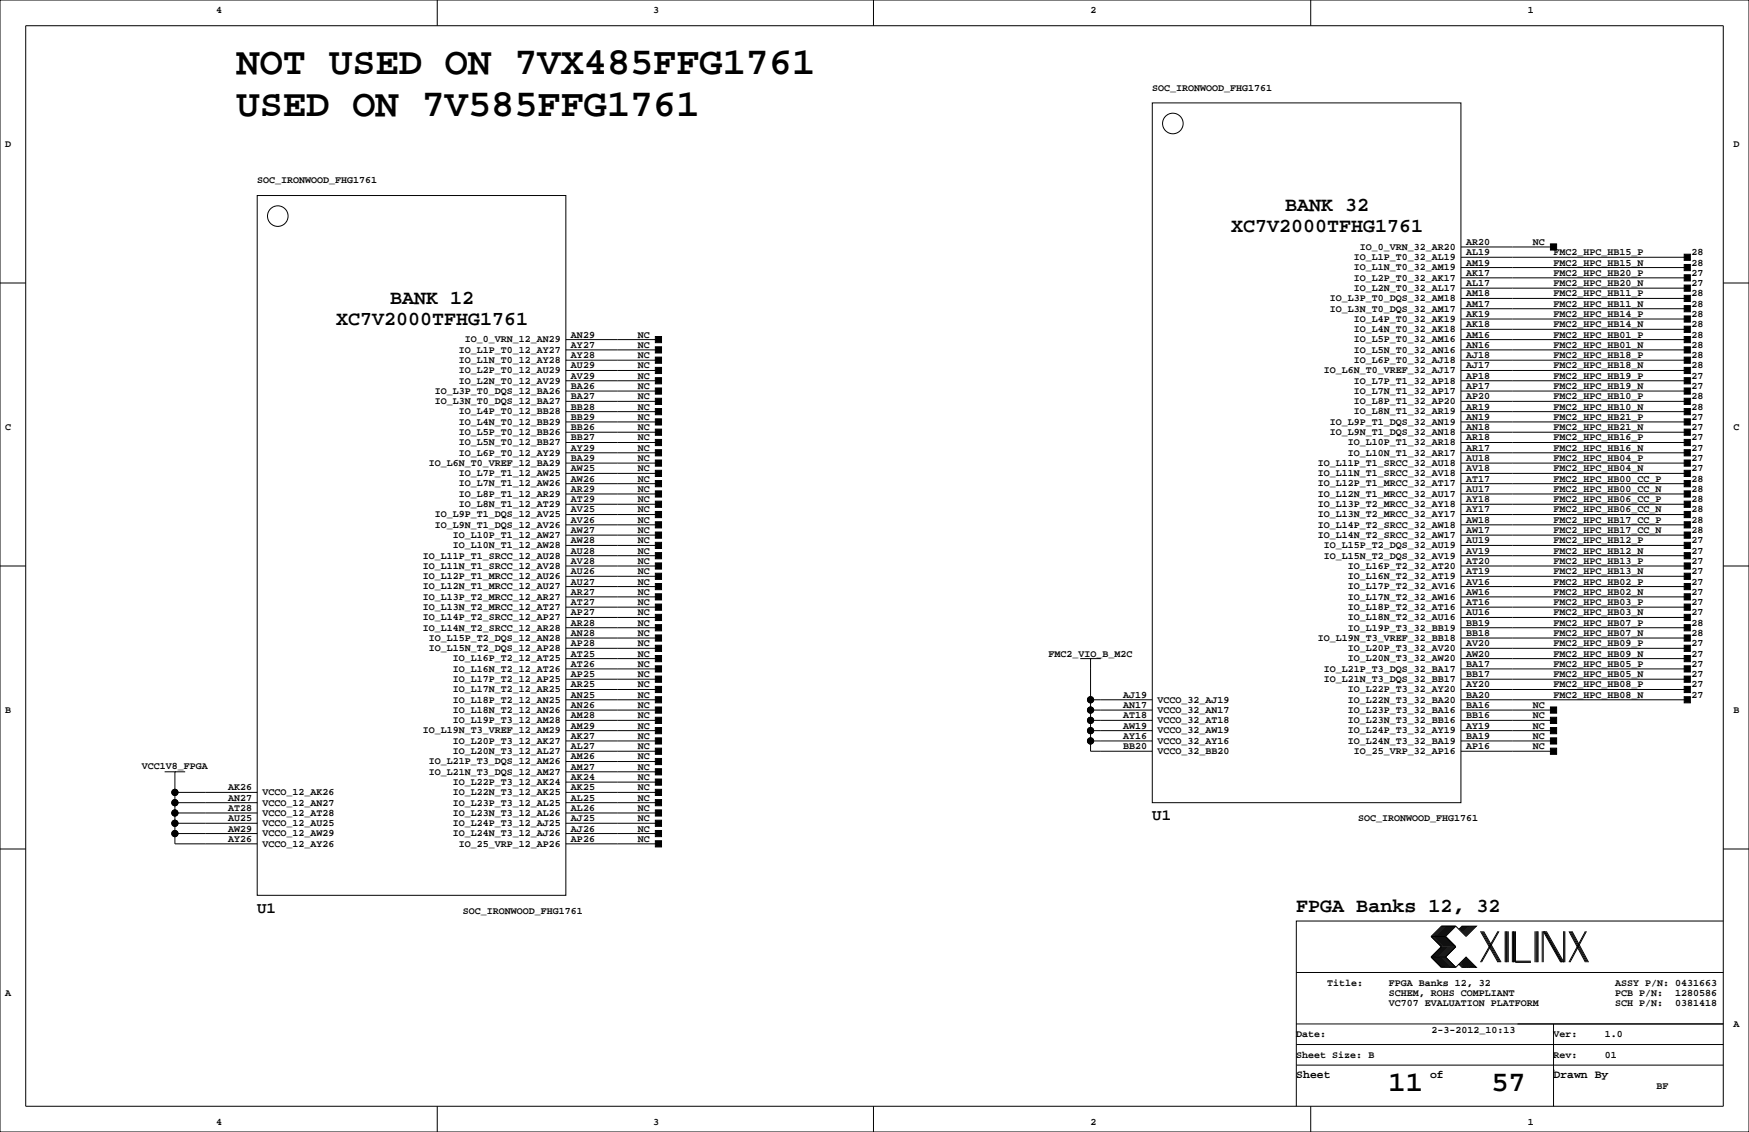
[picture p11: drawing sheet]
<svg xmlns="http://www.w3.org/2000/svg" width="432mm" height="279mm" viewBox="0 0 432 279" stroke-linecap="round" stroke-linejoin="round" font-family="sans-serif">
<defs><g id="words">
<g font-size="9.5">
<text x="58.4" y="18.4">NOT USED ON 7VX485FFG1761</text>
<text x="58.4" y="28.5">USED ON 7V585FFG1761</text>
</g>
<g font-size="7.1">
<text x="342.8" y="269.3">11</text>
<text x="368.2" y="269.3">57</text>
</g>
<g font-size="4.9">
<text x="317.3" y="52.2">BANK 32</text>
<text x="304" y="57.3">XC7V2000TFHG1761</text>
<text x="96.3" y="75">BANK 12</text>
<text x="83" y="80.1">XC7V2000TFHG1761</text>
<text x="320" y="225.1">FPGA Banks 12, 32</text>
</g>
<g font-size="3.9">
<text x="284.5" y="202.4">U1</text>
<text x="63.5" y="225.3">U1</text>
</g>
<g font-size="2.8">
<text x="320" y="266.1">Sheet</text>
<text x="353.1" y="266.1">of</text>
<text x="383.5" y="266.1">Drawn By</text>
</g>
<g font-size="2.5">
<text x="53.3" y="3.3">4</text>
<text x="161.3" y="3.3">3</text>
<text x="269.2" y="3.3">2</text>
<text x="377.2" y="3.3">1</text>
<text x="284.5" y="22.4">SOC_IRONWOOD_FHG1761</text>
<text x="1.3" y="36.3">D</text>
<text x="428" y="36.3">D</text>
<text x="63.5" y="45.2">SOC_IRONWOOD_FHG1761</text>
<text x="334.2" y="64.2">IO_L1P_T0_32_AL19</text>
<text x="335.7" y="61.7">IO_0_VRN_32_AR20</text>
<text x="361.9" y="65.5">AM19</text>
<text x="361.9" y="63">AL19</text>
<text x="361.9" y="60.5">AR20</text>
<text x="378.5" y="60.5">NC</text>
<text x="383.5" y="63">FMC2_HPC_HB15_P</text>
<text x="383.5" y="65.5">FMC2_HPC_HB15_N</text>
<text x="417.6" y="63">28</text>
<text x="417.6" y="65.5">28</text>
<text x="334.2" y="71.8">IO_L2N_T0_32_AL17</text>
<text x="334.2" y="69.3">IO_L2P_T0_32_AK17</text>
<text x="334.2" y="66.7">IO_L1N_T0_32_AM19</text>
<text x="361.9" y="70.6">AL17</text>
<text x="361.9" y="68.1">AK17</text>
<text x="383.5" y="70.6">FMC2_HPC_HB20_N</text>
<text x="383.5" y="68.1">FMC2_HPC_HB20_P</text>
<text x="417.6" y="70.6">27</text>
<text x="417.6" y="68.1">27</text>
<text x="328.3" y="76.9">IO_L3N_T0_DQS_32_AM17</text>
<text x="328.3" y="74.4">IO_L3P_T0_DQS_32_AM18</text>
<text x="361.9" y="75.7">AM17</text>
<text x="361.9" y="73.2">AM18</text>
<text x="383.5" y="75.7">FMC2_HPC_HB11_N</text>
<text x="383.5" y="73.2">FMC2_HPC_HB11_P</text>
<text x="417.6" y="75.7">28</text>
<text x="417.6" y="73.2">28</text>
<text x="141" y="83.3">AN29</text>
<text x="157.5" y="83.3">NC</text>
<text x="334.2" y="82">IO_L4N_T0_32_AK18</text>
<text x="334.2" y="79.4">IO_L4P_T0_32_AK19</text>
<text x="361.9" y="83.3">AM16</text>
<text x="361.9" y="80.8">AK18</text>
<text x="361.9" y="78.2">AK19</text>
<text x="383.5" y="83.3">FMC2_HPC_HB01_P</text>
<text x="383.5" y="78.2">FMC2_HPC_HB14_P</text>
<text x="383.5" y="80.8">FMC2_HPC_HB14_N</text>
<text x="417.6" y="83.3">28</text>
<text x="417.6" y="78.2">28</text>
<text x="417.6" y="80.8">28</text>
<text x="113.2" y="89.6">IO_L1N_T0_12_AY28</text>
<text x="113.2" y="87.1">IO_L1P_T0_12_AY27</text>
<text x="114.7" y="84.5">IO_0_VRN_12_AN29</text>
<text x="141" y="88.4">AY28</text>
<text x="141" y="85.9">AY27</text>
<text x="157.5" y="85.9">NC</text>
<text x="157.5" y="88.4">NC</text>
<text x="334.2" y="89.6">IO_L6P_T0_32_AJ18</text>
<text x="334.2" y="87.1">IO_L5N_T0_32_AN16</text>
<text x="334.2" y="84.5">IO_L5P_T0_32_AM16</text>
<text x="361.9" y="88.4">AJ18</text>
<text x="361.9" y="85.9">AN16</text>
<text x="383.5" y="88.4">FMC2_HPC_HB18_P</text>
<text x="383.5" y="85.9">FMC2_HPC_HB01_N</text>
<text x="417.6" y="88.4">28</text>
<text x="417.6" y="85.9">28</text>
<text x="113.2" y="94.7">IO_L2N_T0_12_AV29</text>
<text x="113.2" y="92.1">IO_L2P_T0_12_AU29</text>
<text x="141" y="93.5">AV29</text>
<text x="141" y="90.9">AU29</text>
<text x="157.5" y="90.9">NC</text>
<text x="157.5" y="93.5">NC</text>
<text x="326.8" y="92.1">IO_L6N_T0_VREF_32_AJ17</text>
<text x="334.2" y="94.7">IO_L7P_T1_32_AP18</text>
<text x="361.9" y="93.5">AP18</text>
<text x="361.9" y="90.9">AJ17</text>
<text x="383.5" y="93.5">FMC2_HPC_HB19_P</text>
<text x="383.5" y="90.9">FMC2_HPC_HB18_N</text>
<text x="417.6" y="93.5">27</text>
<text x="417.6" y="90.9">28</text>
<text x="107.3" y="99.8">IO_L3N_T0_DQS_12_BA27</text>
<text x="107.3" y="97.2">IO_L3P_T0_DQS_12_BA26</text>
<text x="141" y="101.1">BB28</text>
<text x="141" y="98.6">BA27</text>
<text x="141" y="96">BA26</text>
<text x="157.5" y="96">NC</text>
<text x="157.5" y="98.6">NC</text>
<text x="157.5" y="101.1">NC</text>
<text x="334.2" y="99.8">IO_L8P_T1_32_AP20</text>
<text x="334.2" y="97.2">IO_L7N_T1_32_AP17</text>
<text x="361.9" y="101.1">AR19</text>
<text x="361.9" y="98.6">AP20</text>
<text x="361.9" y="96">AP17</text>
<text x="383.5" y="98.6">FMC2_HPC_HB10_P</text>
<text x="383.5" y="96">FMC2_HPC_HB19_N</text>
<text x="383.5" y="101.1">FMC2_HPC_HB10_N</text>
<text x="417.6" y="98.6">28</text>
<text x="417.6" y="96">27</text>
<text x="417.6" y="101.1">28</text>
<text x="1.3" y="106.2">C</text>
<text x="113.2" y="107.4">IO_L5P_T0_12_BB26</text>
<text x="113.2" y="104.8">IO_L4N_T0_12_BB29</text>
<text x="113.2" y="102.3">IO_L4P_T0_12_BB28</text>
<text x="141" y="106.2">BB26</text>
<text x="141" y="103.6">BB29</text>
<text x="157.5" y="106.2">NC</text>
<text x="157.5" y="103.6">NC</text>
<text x="328.3" y="107.4">IO_L9N_T1_DQS_32_AN18</text>
<text x="328.3" y="104.8">IO_L9P_T1_DQS_32_AN19</text>
<text x="334.2" y="102.3">IO_L8N_T1_32_AR19</text>
<text x="361.9" y="106.2">AN18</text>
<text x="361.9" y="103.6">AN19</text>
<text x="383.5" y="103.6">FMC2_HPC_HB21_P</text>
<text x="383.5" y="106.2">FMC2_HPC_HB21_N</text>
<text x="417.6" y="103.6">27</text>
<text x="417.6" y="106.2">27</text>
<text x="428" y="106.2">C</text>
<text x="113.2" y="112.5">IO_L6P_T0_12_AY29</text>
<text x="113.2" y="109.9">IO_L5N_T0_12_BB27</text>
<text x="141" y="113.8">BA29</text>
<text x="141" y="111.3">AY29</text>
<text x="141" y="108.7">BB27</text>
<text x="157.5" y="113.8">NC</text>
<text x="157.5" y="111.3">NC</text>
<text x="157.5" y="108.7">NC</text>
<text x="332.7" y="112.5">IO_L10N_T1_32_AR17</text>
<text x="332.7" y="109.9">IO_L10P_T1_32_AR18</text>
<text x="361.9" y="113.8">AU18</text>
<text x="361.9" y="111.3">AR17</text>
<text x="361.9" y="108.7">AR18</text>
<text x="383.5" y="113.8">FMC2_HPC_HB04_P</text>
<text x="383.5" y="108.7">FMC2_HPC_HB16_P</text>
<text x="383.5" y="111.3">FMC2_HPC_HB16_N</text>
<text x="417.6" y="113.8">27</text>
<text x="417.6" y="108.7">27</text>
<text x="417.6" y="111.3">27</text>
<text x="105.8" y="115">IO_L6N_T0_VREF_12_BA29</text>
<text x="113.2" y="117.5">IO_L7P_T1_12_AW25</text>
<text x="141" y="118.9">AW26</text>
<text x="141" y="116.3">AW25</text>
<text x="157.5" y="118.9">NC</text>
<text x="157.5" y="116.3">NC</text>
<text x="325.3" y="117.5">IO_L11N_T1_SRCC_32_AV18</text>
<text x="325.3" y="115">IO_L11P_T1_SRCC_32_AU18</text>
<text x="361.9" y="118.9">AT17</text>
<text x="361.9" y="116.3">AV18</text>
<text x="383.5" y="116.3">FMC2_HPC_HB04_N</text>
<text x="383.5" y="118.9">FMC2_HPC_HB00_CC_P</text>
<text x="417.6" y="116.3">27</text>
<text x="417.6" y="118.9">28</text>
<text x="113.2" y="125.2">IO_L8N_T1_12_AT29</text>
<text x="113.2" y="122.6">IO_L8P_T1_12_AR29</text>
<text x="113.2" y="120.1">IO_L7N_T1_12_AW26</text>
<text x="141" y="124">AT29</text>
<text x="141" y="121.4">AR29</text>
<text x="157.5" y="124">NC</text>
<text x="157.5" y="121.4">NC</text>
<text x="325.3" y="125.2">IO_L13P_T2_MRCC_32_AY18</text>
<text x="325.3" y="122.6">IO_L12N_T1_MRCC_32_AU17</text>
<text x="325.3" y="120.1">IO_L12P_T1_MRCC_32_AT17</text>
<text x="361.9" y="124">AY18</text>
<text x="361.9" y="121.4">AU17</text>
<text x="383.5" y="121.4">FMC2_HPC_HB00_CC_N</text>
<text x="383.5" y="124">FMC2_HPC_HB06_CC_P</text>
<text x="417.6" y="121.4">28</text>
<text x="417.6" y="124">28</text>
<text x="107.3" y="130.2">IO_L9N_T1_DQS_12_AV26</text>
<text x="107.3" y="127.7">IO_L9P_T1_DQS_12_AV25</text>
<text x="141" y="131.6">AW27</text>
<text x="141" y="129">AV26</text>
<text x="141" y="126.5">AV25</text>
<text x="157.5" y="131.6">NC</text>
<text x="157.5" y="129">NC</text>
<text x="157.5" y="126.5">NC</text>
<text x="325.3" y="130.2">IO_L14P_T2_SRCC_32_AW18</text>
<text x="325.3" y="127.7">IO_L13N_T2_MRCC_32_AY17</text>
<text x="361.9" y="131.6">AW17</text>
<text x="361.9" y="129">AW18</text>
<text x="361.9" y="126.5">AY17</text>
<text x="383.5" y="131.6">FMC2_HPC_HB17_CC_N</text>
<text x="383.5" y="129">FMC2_HPC_HB17_CC_P</text>
<text x="383.5" y="126.5">FMC2_HPC_HB06_CC_N</text>
<text x="417.6" y="131.6">28</text>
<text x="417.6" y="129">28</text>
<text x="417.6" y="126.5">28</text>
<text x="104.4" y="137.9">IO_L11P_T1_SRCC_12_AU28</text>
<text x="111.8" y="135.3">IO_L10N_T1_12_AW28</text>
<text x="111.8" y="132.8">IO_L10P_T1_12_AW27</text>
<text x="141" y="136.7">AU28</text>
<text x="141" y="134.1">AW28</text>
<text x="157.5" y="136.7">NC</text>
<text x="157.5" y="134.1">NC</text>
<text x="325.3" y="132.8">IO_L14N_T2_SRCC_32_AW17</text>
<text x="326.8" y="137.9">IO_L15N_T2_DQS_32_AV19</text>
<text x="326.8" y="135.3">IO_L15P_T2_DQS_32_AU19</text>
<text x="361.9" y="136.7">AV19</text>
<text x="361.9" y="134.1">AU19</text>
<text x="383.5" y="134.1">FMC2_HPC_HB12_P</text>
<text x="383.5" y="136.7">FMC2_HPC_HB12_N</text>
<text x="417.6" y="134.1">27</text>
<text x="417.6" y="136.7">27</text>
<text x="104.4" y="142.9">IO_L12P_T1_MRCC_12_AU26</text>
<text x="104.4" y="140.4">IO_L11N_T1_SRCC_12_AV28</text>
<text x="141" y="141.7">AU26</text>
<text x="141" y="139.2">AV28</text>
<text x="157.5" y="141.7">NC</text>
<text x="157.5" y="139.2">NC</text>
<text x="332.7" y="142.9">IO_L16N_T2_32_AT19</text>
<text x="332.7" y="140.4">IO_L16P_T2_32_AT20</text>
<text x="361.9" y="141.7">AT19</text>
<text x="361.9" y="139.2">AT20</text>
<text x="383.5" y="139.2">FMC2_HPC_HB13_P</text>
<text x="383.5" y="141.7">FMC2_HPC_HB13_N</text>
<text x="417.6" y="139.2">27</text>
<text x="417.6" y="141.7">27</text>
<text x="104.4" y="148">IO_L13P_T2_MRCC_12_AR27</text>
<text x="104.4" y="145.5">IO_L12N_T1_MRCC_12_AU27</text>
<text x="141" y="149.4">AT27</text>
<text x="141" y="146.8">AR27</text>
<text x="141" y="144.3">AU27</text>
<text x="157.5" y="149.4">NC</text>
<text x="157.5" y="146.8">NC</text>
<text x="157.5" y="144.3">NC</text>
<text x="332.7" y="148">IO_L17N_T2_32_AW16</text>
<text x="332.7" y="145.5">IO_L17P_T2_32_AV16</text>
<text x="361.9" y="149.4">AT16</text>
<text x="361.9" y="146.8">AW16</text>
<text x="361.9" y="144.3">AV16</text>
<text x="383.5" y="149.4">FMC2_HPC_HB03_P</text>
<text x="383.5" y="144.3">FMC2_HPC_HB02_P</text>
<text x="383.5" y="146.8">FMC2_HPC_HB02_N</text>
<text x="417.6" y="149.4">27</text>
<text x="417.6" y="144.3">27</text>
<text x="417.6" y="146.8">27</text>
<text x="104.4" y="155.6">IO_L14N_T2_SRCC_12_AR28</text>
<text x="104.4" y="153.1">IO_L14P_T2_SRCC_12_AP27</text>
<text x="104.4" y="150.6">IO_L13N_T2_MRCC_12_AT27</text>
<text x="141" y="154.4">AR28</text>
<text x="141" y="151.9">AP27</text>
<text x="157.5" y="154.4">NC</text>
<text x="157.5" y="151.9">NC</text>
<text x="332.7" y="155.6">IO_L19P_T3_32_BB19</text>
<text x="332.7" y="153.1">IO_L18N_T2_32_AU16</text>
<text x="332.7" y="150.6">IO_L18P_T2_32_AT16</text>
<text x="361.9" y="154.4">BB19</text>
<text x="361.9" y="151.9">AU16</text>
<text x="383.5" y="154.4">FMC2_HPC_HB07_P</text>
<text x="383.5" y="151.9">FMC2_HPC_HB03_N</text>
<text x="417.6" y="154.4">28</text>
<text x="417.6" y="151.9">27</text>
<text x="105.8" y="160.7">IO_L15N_T2_DQS_12_AP28</text>
<text x="105.8" y="158.2">IO_L15P_T2_DQS_12_AN28</text>
<text x="141" y="159.5">AP28</text>
<text x="141" y="157">AN28</text>
<text x="157.5" y="159.5">NC</text>
<text x="157.5" y="157">NC</text>
<text x="325.3" y="158.2">IO_L19N_T3_VREF_32_BB18</text>
<text x="332.7" y="160.7">IO_L20P_T3_32_AV20</text>
<text x="361.9" y="159.5">AV20</text>
<text x="361.9" y="157">BB18</text>
<text x="383.5" y="159.5">FMC2_HPC_HB09_P</text>
<text x="383.5" y="157">FMC2_HPC_HB07_N</text>
<text x="417.6" y="159.5">27</text>
<text x="417.6" y="157">28</text>
<text x="111.8" y="165.8">IO_L16N_T2_12_AT26</text>
<text x="111.8" y="163.3">IO_L16P_T2_12_AT25</text>
<text x="141" y="167.1">AP25</text>
<text x="141" y="164.6">AT26</text>
<text x="141" y="162.1">AT25</text>
<text x="157.5" y="167.1">NC</text>
<text x="157.5" y="164.6">NC</text>
<text x="157.5" y="162.1">NC</text>
<text x="258.9" y="162.1">FMC2_VIO_B_M2C</text>
<text x="326.8" y="165.8">IO_L21P_T3_DQS_32_BA17</text>
<text x="332.7" y="163.3">IO_L20N_T3_32_AW20</text>
<text x="361.9" y="167.1">BB17</text>
<text x="361.9" y="164.6">BA17</text>
<text x="361.9" y="162.1">AW20</text>
<text x="383.5" y="164.6">FMC2_HPC_HB05_P</text>
<text x="383.5" y="167.1">FMC2_HPC_HB05_N</text>
<text x="383.5" y="162.1">FMC2_HPC_HB09_N</text>
<text x="417.6" y="164.6">27</text>
<text x="417.6" y="167.1">27</text>
<text x="417.6" y="162.1">27</text>
<text x="111.8" y="173.4">IO_L18P_T2_12_AN25</text>
<text x="111.8" y="170.9">IO_L17N_T2_12_AR25</text>
<text x="111.8" y="168.3">IO_L17P_T2_12_AP25</text>
<text x="141" y="172.2">AN25</text>
<text x="141" y="169.7">AR25</text>
<text x="157.5" y="172.2">NC</text>
<text x="157.5" y="169.7">NC</text>
<text x="277.3" y="172.2">AJ19</text>
<text x="285.8" y="173.4">VCCO_32_AJ19</text>
<text x="326.8" y="168.3">IO_L21N_T3_DQS_32_BB17</text>
<text x="332.7" y="173.4">IO_L22N_T3_32_BA20</text>
<text x="332.7" y="170.9">IO_L22P_T3_32_AY20</text>
<text x="361.9" y="172.2">BA20</text>
<text x="361.9" y="169.7">AY20</text>
<text x="383.5" y="169.7">FMC2_HPC_HB08_P</text>
<text x="383.5" y="172.2">FMC2_HPC_HB08_N</text>
<text x="417.6" y="169.7">27</text>
<text x="417.6" y="172.2">27</text>
<text x="1.3" y="176">B</text>
<text x="111.8" y="178.5">IO_L19P_T3_12_AM28</text>
<text x="111.8" y="176">IO_L18N_T2_12_AN26</text>
<text x="141" y="179.8">AM29</text>
<text x="141" y="177.3">AM28</text>
<text x="141" y="174.8">AN26</text>
<text x="157.5" y="174.8">NC</text>
<text x="157.5" y="177.3">NC</text>
<text x="157.5" y="179.8">NC</text>
<text x="277.3" y="179.8">AW19</text>
<text x="277.3" y="177.3">AT18</text>
<text x="277.3" y="174.8">AN17</text>
<text x="285.8" y="178.5">VCCO_32_AT18</text>
<text x="285.8" y="176">VCCO_32_AN17</text>
<text x="332.7" y="178.5">IO_L23N_T3_32_BB16</text>
<text x="332.7" y="176">IO_L23P_T3_32_BA16</text>
<text x="361.9" y="179.8">AY19</text>
<text x="361.9" y="177.3">BB16</text>
<text x="361.9" y="174.8">BA16</text>
<text x="378.5" y="174.8">NC</text>
<text x="378.5" y="177.3">NC</text>
<text x="378.5" y="179.8">NC</text>
<text x="428" y="176">B</text>
<text x="104.4" y="181">IO_L19N_T3_VREF_12_AM29</text>
<text x="111.8" y="183.6">IO_L20P_T3_12_AK27</text>
<text x="141" y="184.9">AL27</text>
<text x="141" y="182.4">AK27</text>
<text x="157.5" y="182.4">NC</text>
<text x="157.5" y="184.9">NC</text>
<text x="277.3" y="184.9">BB20</text>
<text x="277.3" y="182.4">AY16</text>
<text x="285.8" y="183.6">VCCO_32_AY16</text>
<text x="285.8" y="181">VCCO_32_AW19</text>
<text x="332.7" y="183.6">IO_L24N_T3_32_BA19</text>
<text x="332.7" y="181">IO_L24P_T3_32_AY19</text>
<text x="361.9" y="184.9">AP16</text>
<text x="361.9" y="182.4">BA19</text>
<text x="378.5" y="182.4">NC</text>
<text x="378.5" y="184.9">NC</text>
<text x="35" y="189.7">VCC1V8_FPGA</text>
<text x="105.8" y="191.2">IO_L21N_T3_DQS_12_AM27</text>
<text x="105.8" y="188.7">IO_L21P_T3_DQS_12_AM26</text>
<text x="111.8" y="186.1">IO_L20N_T3_12_AL27</text>
<text x="141" y="190">AM27</text>
<text x="141" y="187.5">AM26</text>
<text x="157.5" y="187.5">NC</text>
<text x="157.5" y="190">NC</text>
<text x="285.8" y="186.1">VCCO_32_BB20</text>
<text x="334.2" y="186.1">IO_25_VRP_32_AP16</text>
<text x="56.3" y="197.6">AN27</text>
<text x="56.3" y="195.1">AK26</text>
<text x="64.8" y="196.3">VCCO_12_AK26</text>
<text x="111.8" y="196.3">IO_L22N_T3_12_AK25</text>
<text x="111.8" y="193.7">IO_L22P_T3_12_AK24</text>
<text x="141" y="197.6">AL25</text>
<text x="141" y="195.1">AK25</text>
<text x="141" y="192.5">AK24</text>
<text x="157.5" y="192.5">NC</text>
<text x="157.5" y="195.1">NC</text>
<text x="157.5" y="197.6">NC</text>
<text x="56.3" y="202.7">AU25</text>
<text x="56.3" y="200.2">AT28</text>
<text x="64.8" y="203.9">VCCO_12_AU25</text>
<text x="64.8" y="201.4">VCCO_12_AT28</text>
<text x="64.8" y="198.8">VCCO_12_AN27</text>
<text x="111.8" y="203.9">IO_L24P_T3_12_AJ25</text>
<text x="111.8" y="201.4">IO_L23N_T3_12_AL26</text>
<text x="111.8" y="198.8">IO_L23P_T3_12_AL25</text>
<text x="141" y="202.7">AJ25</text>
<text x="141" y="200.2">AL26</text>
<text x="157.5" y="200.2">NC</text>
<text x="157.5" y="202.7">NC</text>
<text x="335.3" y="202.7">SOC_IRONWOOD_FHG1761</text>
<text x="56.3" y="207.8">AY26</text>
<text x="56.3" y="205.2">AW29</text>
<text x="64.8" y="209">VCCO_12_AY26</text>
<text x="64.8" y="206.4">VCCO_12_AW29</text>
<text x="111.8" y="206.4">IO_L24N_T3_12_AJ26</text>
<text x="113.2" y="209">IO_25_VRP_12_AP26</text>
<text x="141" y="207.8">AP26</text>
<text x="141" y="205.2">AJ26</text>
<text x="157.5" y="205.2">NC</text>
<text x="157.5" y="207.8">NC</text>
<text x="114.3" y="225.6">SOC_IRONWOOD_FHG1761</text>
<text x="1.3" y="245.9">A</text>
<text x="327.7" y="243.3">Title:</text>
<text x="342.9" y="245.9">SCHEM, ROHS COMPLIANT</text>
<text x="342.9" y="243.3">FPGA Banks 12, 32</text>
<text x="398.8" y="243.3">ASSY P/N: 0431663</text>
<text x="398.8" y="245.9">PCB P/N:</text>
<text x="413.6" y="245.9">1280586</text>
<text x="342.9" y="248.4">VC707 EVALUATION PLATFORM</text>
<text x="398.8" y="248.4">SCH P/N:</text>
<text x="413.6" y="248.4">0381418</text>
<text x="320" y="256">Date:</text>
<text x="353.4" y="255">2-3-2012_10:13</text>
<text x="383.5" y="256">Ver:</text>
<text x="396.2" y="256">1.0</text>
<text x="428" y="253.5">A</text>
<text x="320" y="261.1">Sheet Size: B</text>
<text x="383.5" y="261.1">Rev:</text>
<text x="396.2" y="261.1">01</text>
<text x="408.9" y="268.7">BF</text>
<text x="53.3" y="277.6">4</text>
<text x="161.3" y="277.6">3</text>
<text x="269.2" y="277.6">2</text>
<text x="377.2" y="277.6">1</text>
</g>
</g></defs>
<g fill="none" stroke="#000" stroke-width=".25">
<path d="M0 0h431.8v279.4h-431.8zM6.3 6.4h419.1v266.6h-419.1zM107.9 0v6.4M215.6 0v6.4M323.6 0v6.4M284.5 25.4h76.2v172.7h-76.2zM63.5 48.3h76.2v172.7h-76.2zM0 69.8h6.3M360.7 78.7h55.9M360.7 76.2h55.9M360.7 73.7h55.9M360.7 71.1h55.9"/>
<path d="M360.7 68.6h55.9M360.7 66h55.9M360.7 63.5h55.9M360.7 61h22.8M425.4 69.8h6.4M139.7 99.1h22.9M139.7 96.5h22.9M139.7 94h22.9M139.7 91.4h22.9M139.7 88.9h22.9M139.7 86.4h22.9M139.7 83.8h22.9"/>
<path d="M360.7 99.1h55.9M360.7 96.5h55.9M360.7 94h55.9M360.7 91.4h55.9M360.7 88.9h55.9M360.7 86.4h55.9M360.7 83.8h55.9M360.7 81.3h55.9M139.7 104.1h22.9M139.7 106.7h22.9M139.7 109.2h22.9M139.7 111.8h22.9"/>
<path d="M139.7 114.3h22.9M139.7 116.8h22.9M139.7 119.4h22.9M139.7 101.6h22.9M360.7 104.1h55.9M360.7 106.7h55.9M360.7 109.2h55.9M360.7 111.8h55.9M360.7 114.3h55.9M360.7 116.8h55.9M360.7 119.4h55.9M360.7 101.6h55.9"/>
<path d="M0 139.7h6.3M139.7 121.9h22.9M139.7 124.5h22.9M139.7 127h22.9M139.7 129.5h22.9M139.7 132.1h22.9M139.7 134.6h22.9M139.7 137.2h22.9M139.7 139.7h22.9M360.7 121.9h55.9M360.7 124.5h55.9M360.7 127h55.9"/>
<path d="M360.7 129.5h55.9M360.7 132.1h55.9M360.7 134.6h55.9M360.7 137.2h55.9M360.7 139.7h55.9M425.4 139.7h6.4M139.7 142.2h22.9M139.7 144.8h22.9M139.7 147.3h22.9M139.7 149.9h22.9M139.7 152.4h22.9M139.7 154.9h22.9"/>
<path d="M139.7 157.5h22.9M360.7 142.2h55.9M360.7 144.8h55.9M360.7 147.3h55.9M360.7 149.9h55.9M360.7 152.4h55.9M360.7 154.9h55.9M360.7 157.5h55.9M139.7 160h22.9M139.7 162.6h22.9M139.7 165.1h22.9M139.7 167.6h22.9"/>
<path d="M139.7 170.2h22.9M139.7 172.7h22.9M139.7 177.8h22.9M139.7 175.3h22.9M266.7 162.6h5.1M269.2 162.6h.1M269.2 172.7h15.3M269.2 162.6v22.8h15.3M269.2 177.8h15.3M269.2 175.3h15.3M360.7 160h55.9M360.7 162.6h55.9"/>
<path d="M360.7 165.1h55.9M360.7 167.6h55.9M360.7 170.2h55.9M360.7 172.7h55.9M360.7 177.8h22.8M360.7 175.3h22.8M40.6 190.5h5.1M43.2 190.5h.1M43.2 190.5v17.8h20.3M43.2 198.1h20.3M43.2 195.6h20.3M139.7 198.1h22.9"/>
<path d="M139.7 195.6h22.9M139.7 190.5h22.9M139.7 185.4h22.9M139.7 182.9h22.9M139.7 180.3h22.9M139.7 193h22.9M139.7 188h22.9M269.2 182.9h15.3M269.2 180.3h15.3M360.7 185.4h22.8M360.7 182.9h22.8M360.7 180.3h22.8"/>
<path d="M0 209.5h6.3M43.2 205.7h20.3M43.2 203.2h20.3M43.2 200.7h20.3M139.7 205.7h22.9M139.7 208.3h22.9M139.7 203.2h22.9M139.7 200.7h22.9M425.4 209.5h6.4M353.3 236.2l2.6 2.6h3.5M353.3 231.1l2.6 2.6-2.6 2.5M353.3 236.2h3.6"/>
<path d="M353.3 231.1h3.6M356.1 228.6l-2.5 2.5 2.5 2.6-2.5 2.5 2.5 2.6M356.4 228.6l-2.6 2.5 2.6 2.6-2.6 2.5 2.6 2.6M356.6 228.6l-2.5 2.5 2.5 2.6-2.5 2.5 2.5 2.6M356.9 228.6l-2.6 2.5 2.6 2.6-2.6 2.5 2.6 2.6M356.9 231.1l2.5 2.6-2.5 2.5M356.9 236.2l2.5 2.6M357.1 228.6l-2.5 2.5 2.5 2.6-2.5 2.5 2.5 2.6M357.4 228.6l-2.6 2.5 2.6 2.6-2.6 2.5 2.6 2.6M357.6 228.6l-2.5 2.5 2.5 2.6-2.5 2.5 2.5 2.6M357.9 228.6l-2.6 2.5 2.6 2.6-2.6 2.5 2.6 2.6M358.1 228.6l-2.5 2.5 2.5 2.6-2.5 2.5 2.5 2.6"/>
<path d="M358.4 228.6l-2.5 2.5 2.5 2.6-2.5 2.5 2.5 2.6M358.6 228.6l-2.5 2.5 2.5 2.6-2.5 2.5 2.5 2.6M358.9 228.6l-2.5 2.5 2.5 2.6-2.5 2.5 2.5 2.6M359.2 228.6l-2.6 2.5 2.6 2.6-2.6 2.5 2.6 2.6M359.4 228.6l2.5 2.5 2.6-2.5h-3.6l-.7 .8M359.4 228.6h-3.5l-2.6 2.5M359.4 228.6l-2.5 2.5M360.2 238l.7 .8h3.6l-2.6-2.6-2.5 2.6M360.4 237.7l1 1.1M360.4 238l.8 .8M360.7 237.5l1.2 1.3M360.7 237.7l1 1.1"/>
<path d="M360.9 237.2l1.6 1.6M360.9 237.5l1.3 1.3M361.2 237l1.8 1.8M361.2 237.2l1.5 1.6M361.2 228.6l-.8 .8M361.4 236.7l2.1 2.1M361.4 237l1.8 1.8M361.4 228.6l-1 1M361.7 236.5l2.3 2.3M361.7 236.7l2 2.1M361.7 228.6l-1 1M361.9 236.5l2.3 2.3"/>
<path d="M361.9 228.6l-1.2 1.3M362.2 228.6l-1.3 1.3M362.5 228.6l-1.6 1.5M362.7 228.6l-1.5 1.5M363 228.6l-1.8 1.8M363.2 228.6l-1.8 1.8M363.5 228.6l-2.1 2M363.7 228.6l-2 2M364 228.6l-2.3 2.3M364.2 228.6l-2.3 2.3M365.5 229.9l4.3 7.6M365.8 229.9l4.3 7.6"/>
<path d="M366 229.9l4.3 7.6M366.3 229.9l4.3 7.6M369.8 229.9l-4.3 7.6M370.1 229.9l-4.3 7.6M371.6 229.9v7.6M371.9 229.9v7.6M372.1 229.9v7.6M372.4 229.9v7.6M373.4 229.9v7.6M373.6 229.9v7.6M373.9 229.9v7.6M374.1 229.9v7.6h3.9"/>
<path d="M374.1 237.2h3.9M379 229.9v7.6M379.2 229.9v7.6M379.5 229.9v7.6M379.7 229.9v7.6M380.7 229.9v7.6M381 237.5v-7.6l4.3 7.6M381.3 229.9l4.3 7.6M381.5 229.9l4.3 7.6M381.8 229.9l4.3 7.6v-7.6M386.3 229.9v7.6M387.3 229.9l4.1 7.6"/>
<path d="M387.6 229.9l4.1 7.6M387.9 229.9l4 7.6M388.1 229.9l4.1 7.6M391.4 229.9l-4.1 7.6M391.7 229.9l-4.1 7.6M425.4 227.3h-105.4v35.6M320 257.8h105.4M320 252.7h105.4M320 240h105.4M383.5 252.7v20.3M107.9 273v6.4M215.6 273v6.4"/>
<path d="M320 262.9v10.1M320 262.9h105.4M323.6 273v6.4M383.5 264.2h.1"/>
<circle cx="289.6" cy="30.5" r="2.54"/>
<circle cx="68.6" cy="53.3" r="2.54"/>
<circle cx="269.2" cy="172.7" r=".76"/>
<circle cx="269.2" cy="177.8" r=".76"/>
<circle cx="269.2" cy="175.3" r=".76"/>
<circle cx="43.2" cy="198.1" r=".76"/>
<circle cx="43.2" cy="195.6" r=".76"/>
<circle cx="269.2" cy="182.9" r=".76"/>
<circle cx="269.2" cy="180.3" r=".76"/>
<circle cx="43.2" cy="200.7" r=".76"/>
<circle cx="43.2" cy="203.2" r=".76"/>
<circle cx="43.2" cy="205.7" r=".76"/>
</g>
<g fill="#000" stroke="#000" stroke-width=".25">
<path d="M382.8 60.2h1.5v1.5h-1.5z" fill-rule="evenodd"/>
<path d="M415.8 65.3h1.5v1.5h-1.5z" fill-rule="evenodd"/>
<path d="M415.8 67.8h1.5v1.5h-1.5z" fill-rule="evenodd"/>
<path d="M415.8 70.4h1.5v1.5h-1.5z" fill-rule="evenodd"/>
<path d="M415.8 78h1.5v1.5h-1.5z" fill-rule="evenodd"/>
<path d="M415.8 62.7h1.5v1.6h-1.5z" fill-rule="evenodd"/>
<path d="M415.8 72.9h1.5v1.5h-1.5z" fill-rule="evenodd"/>
<path d="M415.8 75.4h1.5v1.6h-1.5z" fill-rule="evenodd"/>
<path d="M161.8 98.3h1.5v1.5h-1.5z" fill-rule="evenodd"/>
<path d="M161.8 95.8h1.5v1.5h-1.5z" fill-rule="evenodd"/>
<path d="M161.8 93.2h1.5v1.5h-1.5z" fill-rule="evenodd"/>
<path d="M161.8 90.7h1.5v1.5h-1.5z" fill-rule="evenodd"/>
<path d="M161.8 88.1h1.5v1.6h-1.5z" fill-rule="evenodd"/>
<path d="M161.8 85.6h1.5v1.5h-1.5z" fill-rule="evenodd"/>
<path d="M161.8 83.1h1.5v1.5h-1.5z" fill-rule="evenodd"/>
<path d="M415.8 90.7h1.5v1.5h-1.5z" fill-rule="evenodd"/>
<path d="M415.8 80.5h1.5v1.5h-1.5z" fill-rule="evenodd"/>
<path d="M415.8 85.6h1.5v1.5h-1.5z" fill-rule="evenodd"/>
<path d="M415.8 93.2h1.5v1.5h-1.5z" fill-rule="evenodd"/>
<path d="M415.8 95.8h1.5v1.5h-1.5z" fill-rule="evenodd"/>
<path d="M415.8 88.1h1.5v1.6h-1.5z" fill-rule="evenodd"/>
<path d="M415.8 98.3h1.5v1.5h-1.5z" fill-rule="evenodd"/>
<path d="M415.8 83.1h1.5v1.5h-1.5z" fill-rule="evenodd"/>
<path d="M161.8 103.4h1.5v1.5h-1.5z" fill-rule="evenodd"/>
<path d="M161.8 105.9h1.5v1.5h-1.5z" fill-rule="evenodd"/>
<path d="M161.8 108.5h1.5v1.5h-1.5z" fill-rule="evenodd"/>
<path d="M161.8 111h1.5v1.5h-1.5z" fill-rule="evenodd"/>
<path d="M161.8 113.5h1.5v1.6h-1.5z" fill-rule="evenodd"/>
<path d="M161.8 116.1h1.5v1.5h-1.5z" fill-rule="evenodd"/>
<path d="M161.8 100.8h1.5v1.6h-1.5z" fill-rule="evenodd"/>
<path d="M415.8 105.9h1.5v1.5h-1.5z" fill-rule="evenodd"/>
<path d="M415.8 111h1.5v1.5h-1.5z" fill-rule="evenodd"/>
<path d="M415.8 116.1h1.5v1.5h-1.5z" fill-rule="evenodd"/>
<path d="M415.8 100.8h1.5v1.6h-1.5z" fill-rule="evenodd"/>
<path d="M415.8 103.4h1.5v1.5h-1.5z" fill-rule="evenodd"/>
<path d="M415.8 108.5h1.5v1.5h-1.5z" fill-rule="evenodd"/>
<path d="M415.8 113.5h1.5v1.6h-1.5z" fill-rule="evenodd"/>
<path d="M161.8 118.6h1.5v1.5h-1.5z" fill-rule="evenodd"/>
<path d="M161.8 121.2h1.5v1.5h-1.5z" fill-rule="evenodd"/>
<path d="M161.8 123.7h1.5v1.5h-1.5z" fill-rule="evenodd"/>
<path d="M161.8 126.2h1.5v1.6h-1.5z" fill-rule="evenodd"/>
<path d="M161.8 128.8h1.5v1.5h-1.5z" fill-rule="evenodd"/>
<path d="M161.8 131.3h1.5v1.5h-1.5z" fill-rule="evenodd"/>
<path d="M161.8 133.9h1.5v1.5h-1.5z" fill-rule="evenodd"/>
<path d="M161.8 136.4h1.5v1.5h-1.5z" fill-rule="evenodd"/>
<path d="M415.8 126.2h1.5v1.6h-1.5z" fill-rule="evenodd"/>
<path d="M415.8 123.7h1.5v1.5h-1.5z" fill-rule="evenodd"/>
<path d="M415.8 121.2h1.5v1.5h-1.5z" fill-rule="evenodd"/>
<path d="M415.8 118.6h1.5v1.5h-1.5z" fill-rule="evenodd"/>
<path d="M415.8 136.4h1.5v1.5h-1.5z" fill-rule="evenodd"/>
<path d="M415.8 128.8h1.5v1.5h-1.5z" fill-rule="evenodd"/>
<path d="M415.8 131.3h1.5v1.5h-1.5z" fill-rule="evenodd"/>
<path d="M415.8 133.9h1.5v1.5h-1.5z" fill-rule="evenodd"/>
<path d="M161.8 138.9h1.5v1.6h-1.5z" fill-rule="evenodd"/>
<path d="M161.8 141.5h1.5v1.5h-1.5z" fill-rule="evenodd"/>
<path d="M161.8 144h1.5v1.5h-1.5z" fill-rule="evenodd"/>
<path d="M161.8 146.6h1.5v1.5h-1.5z" fill-rule="evenodd"/>
<path d="M161.8 149.1h1.5v1.5h-1.5z" fill-rule="evenodd"/>
<path d="M161.8 151.6h1.5v1.6h-1.5z" fill-rule="evenodd"/>
<path d="M161.8 154.2h1.5v1.5h-1.5z" fill-rule="evenodd"/>
<path d="M161.8 156.7h1.5v1.5h-1.5z" fill-rule="evenodd"/>
<path d="M415.8 141.5h1.5v1.5h-1.5z" fill-rule="evenodd"/>
<path d="M415.8 146.6h1.5v1.5h-1.5z" fill-rule="evenodd"/>
<path d="M415.8 151.6h1.5v1.6h-1.5z" fill-rule="evenodd"/>
<path d="M415.8 156.7h1.5v1.5h-1.5z" fill-rule="evenodd"/>
<path d="M415.8 138.9h1.5v1.6h-1.5z" fill-rule="evenodd"/>
<path d="M415.8 144h1.5v1.5h-1.5z" fill-rule="evenodd"/>
<path d="M415.8 149.1h1.5v1.5h-1.5z" fill-rule="evenodd"/>
<path d="M415.8 154.2h1.5v1.5h-1.5z" fill-rule="evenodd"/>
<path d="M161.8 159.3h1.5v1.5h-1.5z" fill-rule="evenodd"/>
<path d="M161.8 161.8h1.5v1.5h-1.5z" fill-rule="evenodd"/>
<path d="M161.8 164.3h1.5v1.6h-1.5z" fill-rule="evenodd"/>
<path d="M161.8 166.9h1.5v1.5h-1.5z" fill-rule="evenodd"/>
<path d="M161.8 169.4h1.5v1.5h-1.5z" fill-rule="evenodd"/>
<path d="M161.8 172h1.5v1.5h-1.5z" fill-rule="evenodd"/>
<path d="M161.8 177h1.5v1.6h-1.5z" fill-rule="evenodd"/>
<path d="M161.8 174.5h1.5v1.5h-1.5z" fill-rule="evenodd"/>
<path d="M382.8 177h1.5v1.6h-1.5z" fill-rule="evenodd"/>
<path d="M382.8 174.5h1.5v1.5h-1.5z" fill-rule="evenodd"/>
<path d="M415.8 172h1.5v1.5h-1.5z" fill-rule="evenodd"/>
<path d="M415.8 161.8h1.5v1.5h-1.5z" fill-rule="evenodd"/>
<path d="M415.8 166.9h1.5v1.5h-1.5z" fill-rule="evenodd"/>
<path d="M415.8 169.4h1.5v1.5h-1.5z" fill-rule="evenodd"/>
<path d="M415.8 159.3h1.5v1.5h-1.5z" fill-rule="evenodd"/>
<path d="M415.8 164.3h1.5v1.6h-1.5z" fill-rule="evenodd"/>
<path d="M161.8 197.4h1.5v1.5h-1.5z" fill-rule="evenodd"/>
<path d="M161.8 194.8h1.5v1.5h-1.5z" fill-rule="evenodd"/>
<path d="M161.8 192.3h1.5v1.5h-1.5z" fill-rule="evenodd"/>
<path d="M161.8 189.7h1.5v1.6h-1.5z" fill-rule="evenodd"/>
<path d="M161.8 187.2h1.5v1.5h-1.5z" fill-rule="evenodd"/>
<path d="M161.8 184.7h1.5v1.5h-1.5z" fill-rule="evenodd"/>
<path d="M161.8 182.1h1.5v1.5h-1.5z" fill-rule="evenodd"/>
<path d="M161.8 179.6h1.5v1.5h-1.5z" fill-rule="evenodd"/>
<path d="M382.8 184.7h1.5v1.5h-1.5z" fill-rule="evenodd"/>
<path d="M382.8 182.1h1.5v1.5h-1.5z" fill-rule="evenodd"/>
<path d="M382.8 179.6h1.5v1.5h-1.5z" fill-rule="evenodd"/>
<path d="M161.8 207.5h1.5v1.5h-1.5z" fill-rule="evenodd"/>
<path d="M161.8 205h1.5v1.5h-1.5z" fill-rule="evenodd"/>
<path d="M161.8 202.4h1.5v1.6h-1.5z" fill-rule="evenodd"/>
<path d="M161.8 199.9h1.5v1.5h-1.5z" fill-rule="evenodd"/>
<circle cx="269.2" cy="172.7" r=".76"/>
<circle cx="269.2" cy="177.8" r=".76"/>
<circle cx="269.2" cy="175.3" r=".76"/>
<circle cx="43.2" cy="198.1" r=".76"/>
<circle cx="43.2" cy="195.6" r=".76"/>
<circle cx="269.2" cy="182.9" r=".76"/>
<circle cx="269.2" cy="180.3" r=".76"/>
<circle cx="43.2" cy="200.7" r=".76"/>
<circle cx="43.2" cy="203.2" r=".76"/>
<circle cx="43.2" cy="205.7" r=".76"/>
</g>
<use href="#words"/>
</svg>
